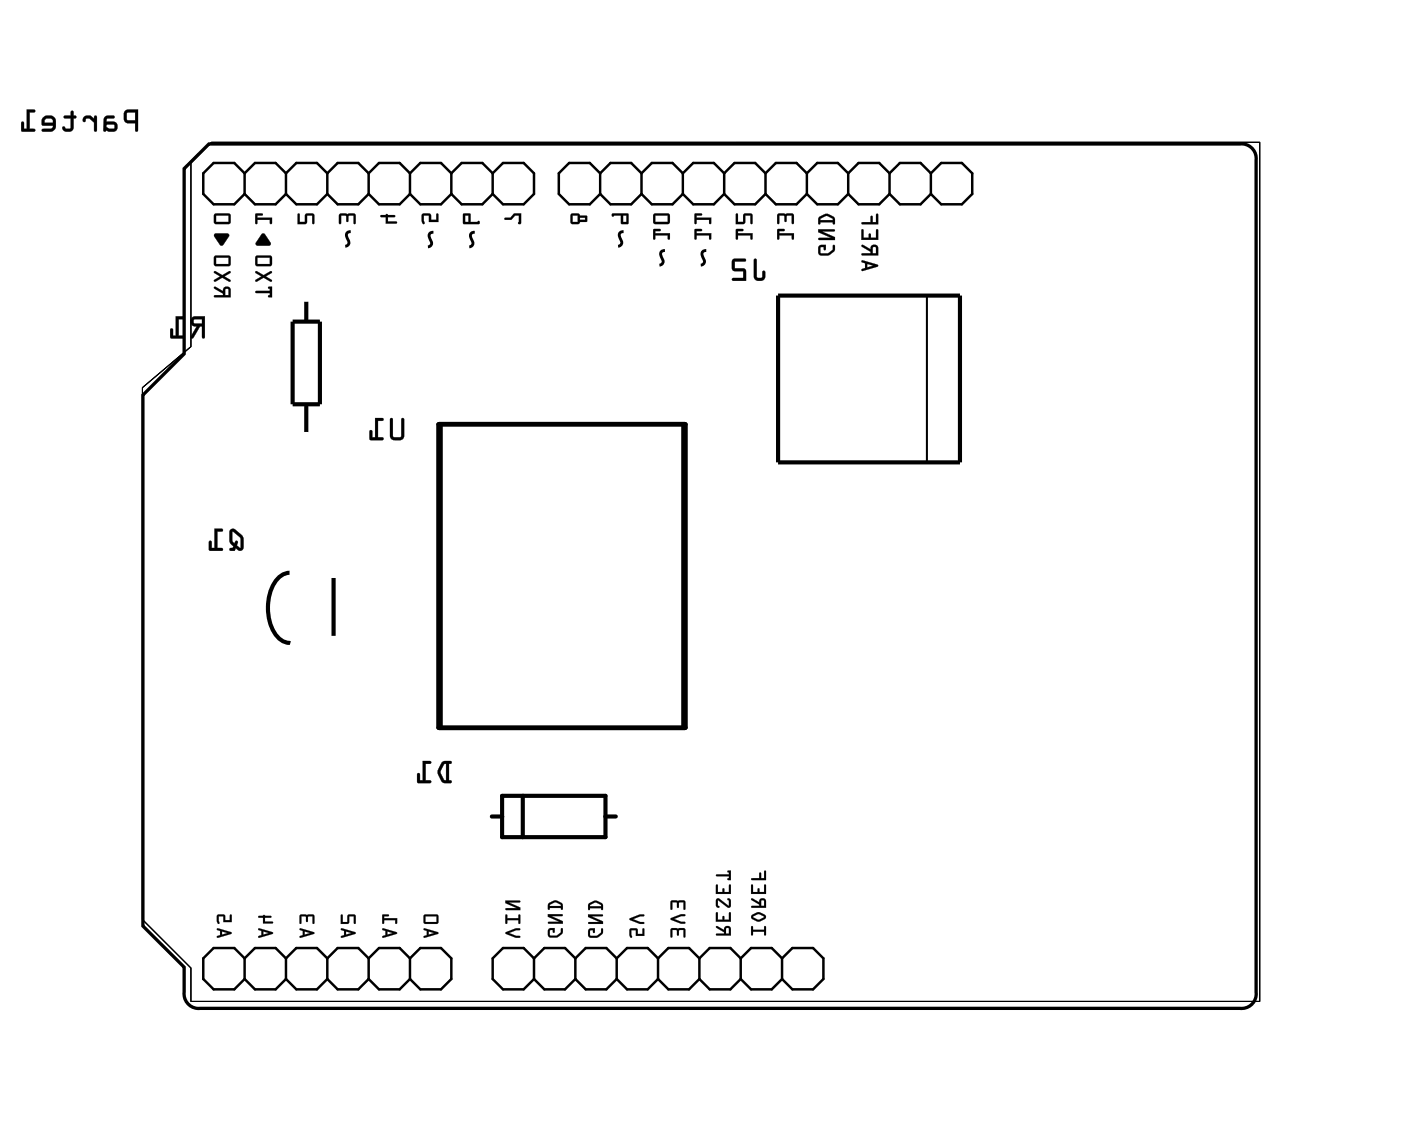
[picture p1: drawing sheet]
<svg xmlns="http://www.w3.org/2000/svg" width="86mm" height="70mm" viewBox="0 0 86 70" stroke-linecap="round" stroke-linejoin="round" font-family="sans-serif">
<path d="M11.7 10l1.3-1.3h64.4v52.9h-65.7v-2.1l-2.9-3v-32.7l2.9-2.5z" fill="none" stroke="#000" stroke-width=".06"/>
<path d="M11.3 10.4l1.5-1.5h63.4a.9 .9 0 0 1 1 .9v51.2a.9 .9 0 0 1-1 1h-63.9a.9 .9 0 0 1-1-1v-1.5l-2.5-2.6v-32.6l2.5-2.5z" fill="none" stroke="#000" stroke-width=".2"/>
<g fill="none" stroke="#000" stroke-width=".15">
<path d="M15 10.7v1.2M15 10.7l-.6-.7h-1.3l-.6 .7v1.2l.6 .7h1.3l.6-.7M15 11.9l.7 .7h1.2l.7-.7M15 10.7l.7-.7h1.2l.7 .7M17.6 10.7v1.2M17.6 11.9l.6 .7h1.3l.6-.7M17.6 10.7l.6-.7h1.3l.6 .7M20.1 10.7v1.2M20.1 11.9l.6 .7h1.3l.6-.7M20.1 10.7l.6-.7h1.3l.6 .7M22.6 10.7v1.2M22.6 11.9l.7 .7h1.3l.6-.7"/>
<path d="M22.6 10.7l.7-.7h1.3l.6 .7M25.2 10.7v1.2M25.2 11.9l.6 .7h1.3l.6-.7M25.2 10.7l.6-.7h1.3l.6 .7M27.7 10.7v1.2M27.7 11.9l.7 .7h1.2l.7-.7M27.7 10.7l.7-.7h1.2l.7 .7M30.3 10.7l.6-.7h1.3l.6 .7v1.2l-.6 .7h-1.3l-.6-.7M30.3 10.7v1.2M36.9 10.7l-.7-.7h-1.2l-.7 .7v1.2l.7 .7h1.2l.7-.7M36.9 11.9l.6 .7h1.3l.6-.7M36.9 10.7l.6-.7h1.3l.6 .7"/>
<path d="M36.9 10.7v1.2M39.4 11.9l.6 .7h1.3l.7-.7M39.4 10.7l.6-.7h1.3l.7 .7M39.4 10.7v1.2M42 11.9l.6 .7h1.3l.6-.7M42 10.7l.6-.7h1.3l.6 .7M42 10.7v1.2M44.5 11.9l.6 .7h1.3l.6-.7M44.5 10.7l.6-.7h1.3l.6 .7M44.5 10.7v1.2M47 11.9l.7 .7h1.2l.7-.7M47 10.7l.7-.7h1.2l.7 .7"/>
<path d="M47 10.7v1.2M49.6 11.9l.6 .7h1.3l.6-.7M49.6 10.7l.6-.7h1.3l.6 .7M49.6 10.7v1.2M52.1 11.9l.6 .7h1.3l.7-.7M52.1 10.7l.6-.7h1.3l.7 .7M52.1 10.7v1.2M54.7 11.9l.6 .7h1.3l.6-.7M54.7 10.7l.6-.7h1.3l.6 .7M54.7 10.7v1.2M57.2 10.7l.6-.7h1.3l.6 .7v1.2l-.6 .7h-1.3l-.6-.7M57.2 10.7v1.2"/>
<path d="M15 58.9l-.6-.6h-1.3l-.6 .6v1.3l.6 .6h1.3l.6-.6M15 58.9l.7-.6h1.2l.7 .6M15 58.9v1.3M17.6 58.9l.6-.6h1.3l.6 .6M17.6 58.9v1.3M20.1 58.9l.6-.6h1.3l.6 .6M20.1 58.9v1.3M22.6 58.9l.7-.6h1.3l.6 .6M22.6 58.9v1.3M25.2 58.9l.6-.6h1.3l.6 .6v1.3l-.6 .6h-1.3l-.6-.6M25.2 58.9v1.3M32.8 58.9l-.6-.6h-1.3l-.6 .6v1.3l.6 .6h1.3l.6-.6"/>
<path d="M32.8 58.9l.6-.6h1.3l.6 .6M32.8 58.9v1.3M35.3 58.9l.7-.6h1.3l.6 .6M35.3 58.9v1.3M37.9 58.9l.6-.6h1.3l.6 .6M37.9 58.9v1.3M40.4 58.9l.7-.6h1.2l.7 .6M40.4 58.9v1.3M43 58.9l.6-.6h1.3l.6 .6M43 58.9v1.3M45.5 58.9l.6-.6h1.3l.6 .6M45.5 58.9v1.3"/>
<path d="M48 58.9l.7-.6h1.3l.6 .6v1.3l-.6 .6h-1.3l-.7-.6M48 58.9v1.3M15 60.2l.7 .6h1.2l.7-.6M17.6 60.2l.6 .6h1.3l.6-.6M20.1 60.2l.6 .6h1.3l.6-.6M22.6 60.2l.7 .6h1.3l.6-.6M32.8 60.2l.6 .6h1.3l.6-.6M35.3 60.2l.7 .6h1.3l.6-.6M37.9 60.2l.6 .6h1.3l.6-.6M40.4 60.2l.7 .6h1.2l.7-.6M43 60.2l.6 .6h1.3l.6-.6M45.5 60.2l.6 .6h1.3l.6-.6"/>
</g>
<g fill="#000">
<path d="M13.2 14.4h.8l.1 .1-.5 .6-.4-.6zM15.7 13.1l.4 .1-.3 .1v.1h.9v.3h-.1v-.2h-.8v.2l-.1 .1zM16.1 14.4h.2l.3 .5v.2h-.9v-.2zM18.3 13.1l.1 .1v.4h.3l.1-.4 .4-.1 .1 .2v.4h-.1v-.4h-.3l-.1 .4-.5 .1zM20.9 13.2l.9-.1 .1 .2v.4h-.2v-.4h-.3l-.1 .3v-.3h-.3v.4l-.1 .1zM23.4 13.2h.4h.4v.1l-.4 .1v.2h.5l.1 .1h-.7v-.3l-.3-.1zM25.9 13.2l.5-.1 .1 .4h.3v-.3h.1v.4h-.5v-.3h-.4l.1 .4a.11 .11 0 0 1-.2 0 .11 .11 0 0 1 0-.1zM31 13.4h.4l.2-.3h.4v.6h-.2l.1-.4h-.3l-.2 .2h-.4z"/>
<path d="M7.7 6.8l-.1 .2v.4l.2 .2h.5v.4l.1 .1 .1-1.4zM7.8 6.9h.5v.5h-.5zM6.4 7.2v.8l.6 .1a.31 .31 0 0 0 .2-.3 .31 .31 0 0 0-.2-.3h-.5v-.1l.1-.1h.4v-.2zM6.6 7.7h.4v.2h-.3l-.2-.1zM5.2 7.2l-.1 .2a.1 .1 0 0 0 .1 .1 .1 .1 0 0 0 .1-.1l.2-.1 .3 .2v.5l.1 .1v-1h-.1v.2l-.3-.2zM3.9 7.1l.1 .2h.3v.5l-.2 .1-.2-.1h-.1a.35 .35 0 0 0 .4 .3 .35 .35 0 0 0 .3-.3v-.5l.2-.1-.2-.1v-.3l-.1 .1-.1 .2zM2.7 7.2l-.1 .2v.3l.7 .1-.2 .1h-.5v.2l.7-.1 .1-.2v-.5l-.3-.2h-.3zM2.8 7.3h.3l.2 .2h-.6zM1.6 6.7v1.2h-.1v-.4h-.1l-.1 .5 .8 .1v-.2h-.3v-1h.3l.1-.1z"/>
<path d="M7.7 6.8l-.1 .2v.4l.2 .2h.5v.4a.1 .1 0 0 0 .1 .1 .1 .1 0 0 0 .1-.1v-1.3h-.6zM7.7 6.8l.8-.1-.1 1.4-.1-.1v-.4l-.5-.1-.2-.1zM7.8 6.9h.5v.5h-.5zM7.8 6.9v.5h.5v-.5zM6.4 7.2l-.1 .8a.09 .09 0 0 0 .1 .1 .09 .09 0 0 0 .1-.1l.5 .1a.32 .32 0 0 0 .2-.3 .32 .32 0 0 0-.2-.3h-.5l.1-.2h.4a.1 .1 0 0 0 .1-.1 .1 .1 0 0 0-.1-.1zM6.5 7.2l.5-.1v.2h-.4l-.1 .1v.1h.5a.31 .31 0 0 1 .2 .3 .31 .31 0 0 1-.2 .3l-.6-.1zM6.6 7.7h.4v.2h-.3l-.2-.1zM6.6 7.7l-.1 .1 .2 .1h.3v-.3zM5.2 7.2l-.1 .2a.11 .11 0 0 0 .1 .1 .11 .11 0 0 0 .1-.2h.2l.3 .2v.5a.1 .1 0 0 0 .1 .1 .1 .1 0 0 0 .1-.1v-.8a.1 .1 0 0 0-.1-.1 .1 .1 0 0 0-.1 .1v.1l-.2-.2zM5.2 7.2l.4-.1 .2 .2v-.2h.1v1l-.1-.1v-.5l-.3-.2h-.2l-.2 .2zM3.9 7.1l.1 .2h.3v.5l-.2 .1-.2-.1h-.1a.21 .21 0 0 0 .1 .2 .21 .21 0 0 0 .2 .1h.3l.1-.2v-.6h.1a.1 .1 0 0 0 .1-.1 .1 .1 0 0 0-.1-.1h-.1v-.2a.1 .1 0 0 0-.1-.1 .1 .1 0 0 0-.1 .1v.2zM3.9 7.1h.5v-.2l.1-.1v.3l.2 .1-.2 .1v.5a.37 .37 0 0 1-.3 .3 .37 .37 0 0 1-.4-.2l.1-.1 .2 .1h.2l.1-.1v-.5h-.4zM2.6 7.2v.2v.3h.7l-.2 .2h-.4a.1 .1 0 0 0-.1 .1 .1 .1 0 0 0 .1 .1h.4l.2-.1 .1-.1v-.5l-.2-.3h-.4zM2.7 7.2l.1-.1h.3l.3 .2v.5l-.1 .2-.7 .1v-.2h.5l.2-.1v-.1h-.7v-.3zM2.8 7.3h.3l.2 .2h-.6zM2.8 7.3l-.1 .3h.6l-.1-.3zM1.6 6.7v1.2h-.1v-.3a.1 .1 0 0 0-.1-.1 .1 .1 0 0 0-.1 .1v.5h.8a.1 .1 0 0 0 .1-.1 .1 .1 0 0 0-.1-.1h-.3v-1h.3a.1 .1 0 0 0 .1-.1 .1 .1 0 0 0-.1-.1zM1.6 6.7l.6 .1-.1 .1h-.3v1h.3v.2l-.8-.1 .1-.5h.1v.4h.2z"/>
<path d="M13.2 17.6v.1l.5 .4h-.5v.2h1v-.5a.24 .24 0 0 0-.3-.2 .24 .24 0 0 0-.2 .3zM13.9 17.8h.1v.3h-.2zM13.2 16.7v.1l.3 .2-.3 .2v.1l.5-.2 .4 .2h.1l-.4-.3 .3-.2v-.1l-.4 .2zM13.2 15.7l-.1 .5 .1 .2h.8l.2-.1v-.5l-.1-.1zM13.3 15.8h.7v.4h-.7z"/>
<path d="M13.2 17.6v.2l.5 .3h-.5v.2h1v-.5a.24 .24 0 0 0-.3-.2 .24 .24 0 0 0-.2 .3zM13.2 17.6l.5 .3a.23 .23 0 0 1 .2-.3 .23 .23 0 0 1 .3 .2v.5h-1v-.1h.5v-.2l-.5-.3zM13.9 17.8h.1v.3h-.2zM13.9 17.8l-.1 .4h.2v-.4zM13.2 16.7v.1l.3 .2-.3 .2v.1l.5-.2 .4 .2h.1l-.4-.3 .3-.2v-.1l-.4 .2zM13.2 16.7l.5 .2 .4-.2v.1l-.3 .2 .4 .3h-.1l-.4-.2-.5 .2v-.1l.3-.2-.3-.2zM13.2 15.7l-.1 .5 .1 .2h.8l.2-.1v-.5l-.1-.1zM13.2 15.8l.9-.1 .1 .1v.5l-.2 .1-.8-.1-.1-.1zM13.3 15.8h.7v.4h-.7zM13.3 15.8v.4h.7v-.4z"/>
<path d="M13.2 13.2l-.1 .4 .1 .2h.8l.2-.1v-.4l-.1-.2zM13.3 13.3h.7v.3h-.7z"/>
<path d="M13.2 13.2l-.1 .4 .1 .2h.8l.2-.1v-.4l-.1-.2zM13.2 13.2l.9-.1 .1 .2v.4l-.2 .1h-.8l-.1-.2zM13.3 13.3h.7v.3h-.7zM13.3 13.2v.5h.7v-.5z"/>
<path d="M13.2 14.4v.1l.4 .6 .5-.6-.1-.2zM13.2 14.4h.8l.1 .1-.5 .6z"/>
<path d="M15.7 13.1v.7l.1-.1v-.2h.8v.2h.1v-.3h-.9v-.1h.3l.1-.1zM15.7 13.1l.4 .1h-.3v.2h.9v.3h-.1v-.2h-.8v.2l-.1 .1z"/>
<path d="M16.1 14.4l-.4 .5v.2h.9v-.2l-.3-.5zM16.1 14.4h.2l.3 .5v.2h-.9v-.2z"/>
<path d="M15.7 17.9v.1h.9l-.1 .2 .2 .1v-.7l-.2 .1 .1 .2zM15.7 16.7v.1l.4 .2-.4 .2v.1l.5-.2 .4 .2h.1l-.4-.3 .4-.2v-.1l-.5 .2zM15.7 15.7v.5l.1 .2h.8l.1-.1v-.5l-.1-.1zM15.8 15.8h.8v.4h-.8z"/>
<path d="M15.7 17.9v.1h.9l-.1 .2 .2 .1v-.7l-.2 .1 .1 .2zM15.7 17.9h.9v-.2h-.1l.2-.1v.7l-.2-.1h.1v-.2h-.9zM15.7 16.7v.1l.4 .2-.4 .2v.1l.5-.2 .4 .2h.1l-.4-.3 .4-.2v-.1l-.5 .2zM15.7 16.7l.5 .2 .5-.2v.1l-.4 .2 .4 .3h-.1l-.4-.2-.5 .2v-.1l.4-.2-.4-.2zM15.7 15.7v.5l.1 .2h.8l.1-.1v-.5l-.1-.1zM15.7 15.8l.9-.1 .1 .1v.5l-.1 .1-.8-.1-.1-.1zM15.8 15.8h.8v.4h-.8zM15.8 15.8v.4h.8v-.4z"/>
<path d="M18.3 13.1v.7l.5-.1 .1-.4h.3v.4h.1v-.4l-.1-.2-.4 .1-.1 .4h-.3v-.4zM18.3 13.1l.1 .1v.5h.3l.1-.5 .4-.1 .1 .2v.4h-.1v-.5h-.3l-.1 .5-.5 .1z"/>
<path d="M20.9 13.2v.6l.1-.1v-.4h.2l.1 .4 .1-.4h.3v.4h.2v-.4l-.1-.2zM20.9 13.2l.9-.1v.2v.4h-.1v-.5l-.3 .1-.1 .3v-.3l-.3-.1v.5l-.1 .1z"/>
<path d="M23.4 13.2v.2h.3v.4l.7-.1-.1-.1h-.5v-.2h.4v-.2h-.4v-.1zM23.4 13.2h.4h.4v.1h-.4v.3h.5l.1 .1h-.7v-.4h-.3z"/>
<path d="M25.9 13.2v.4l.1 .2 .1-.1-.1-.4h.4l-.1 .4h.6v-.6l-.1 .1v.3h-.3l-.1-.4zM25.9 13.2l.5-.1 .1 .4h.3v-.3h.1v.4h-.5v-.4h-.4l.1 .5a.11 .11 0 0 1-.2 0 .11 .11 0 0 1 0-.1z"/>
<path d="M28.5 13.1v.7l1-.1-.1-.1h-.5v-.5zM28.6 13.3h.2v.3h-.2z"/>
<path d="M28.5 13.1v.7l1-.1-.1-.1h-.1h-.4v-.5zM28.5 13.1h.4v.6l.5-.1 .1 .1-1 .1zM28.6 13.3h.2v.3h-.2zM28.6 13.2v.5h.2v-.5z"/>
<path d="M31 13.4v.1h.4l.2-.2h.3l-.1 .4h.2v-.6h-.4l-.2 .3zM31 13.4h.4l.2-.3h.4v.6h-.2l.1-.5h-.3l-.2 .3h-.4z"/>
<path d="M35.1 13.2l-.1 .4 .1 .2h.4l.1-.2h.5l-.1-.3h-.4l-.1-.2zM35.2 13.3h.3v.3h-.3zM35.6 13.4h.3v.1h-.3z"/>
<path d="M35.1 13.2l-.1 .4 .1 .2h.4l.1-.2h.5l-.1-.3h-.4l-.1-.2zM35.1 13.2l.4-.1 .1 .2h.4l.1 .3h-.5l-.1 .2h-.4v-.2zM35.2 13.3h.3v.3h-.3zM35.2 13.2v.5h.3v-.5zM35.6 13.4h.3v.1h-.3zM35.6 13.4v.1h.4v-.1z"/>
<path d="M37.6 13.1v.2h.5l.1 .5 .4-.1v-.6zM38.3 13.3h.2v.3h-.2z"/>
<path d="M37.6 13.1v.2h.5l.1 .5 .4-.1v-.6zM37.6 13.1h1v.6l-.4 .1v-.6l-.6 .1zM38.3 13.3h.2v.3h-.2zM38.3 13.2v.5h.2v-.5z"/>
<path d="M40.1 14.1l.1 .6h.1v-.2h.7v.2h.2v-.4h-.9v-.1h.3v-.1zM40.2 13.2l-.1 .4 .1 .2h.8l.1-.1 .1-.4-.1-.2zM40.3 13.3h.7v.3h-.7z"/>
<path d="M40.1 14.1l.1 .6h.1v-.2h.7v.2h.2v-.4h-.9v-.1h.3v-.1zM40.2 14.1h.4v.1h-.3v.1h.9l-.1 .4h-.1v-.2h-.7v.2h-.1zM40.2 13.2l-.1 .4 .1 .2h.8l.2-.1v-.4l-.1-.2zM40.2 13.2l.9-.1 .1 .2-.1 .4-.1 .1h-.8l-.1-.2zM40.3 13.3h.7v.3h-.7zM40.3 13.2v.4h.7v-.4z"/>
<path d="M42.7 14.1v.6h.1v-.2h.8v.2h.1v-.4h-.9v-.1h.3v-.1zM42.7 13.1v.7l.1-.1v-.2h.8v.2h.1v-.3h-.9v-.1l.3-.1z"/>
<path d="M42.7 14.1v.6h.1v-.2h.8v.2h.1v-.4h-.9v-.1h.3v-.1zM42.7 14.1h.4v.1h-.3v.1h.9v.4h-.1v-.2h-.8v.2h-.1zM42.7 13.1v.7l.1-.1v-.2h.8v.2h.1v-.3h-.9v-.1h.3v-.1zM42.7 13.1l.4 .1h-.3v.2h.9v.3h-.1v-.2h-.8v.2l-.1 .1z"/>
<path d="M45.2 14.1v.6h.1v-.2h.8v.2h.1v-.4h-.9v-.1h.3l.1-.1zM45.2 13.1v.7l.5-.1 .1-.4h.3v.4h.1v-.4v-.2l-.5 .1v.4h-.4v-.4z"/>
<path d="M45.2 14.1v.6h.1v-.2h.8v.2h.1v-.4h-.9v-.1h.3l.1-.1zM45.2 14.1h.5l-.1 .1h-.3v.1h.9v.4h-.1v-.2h-.8v.2zM45.2 13.1v.7l.6-.1v-.4h.3v.4h.1v-.4v-.2l-.5 .1v.4h-.4v-.4zM45.2 13.1l.1 .1v.4h.4v-.4l.5-.1v.2v.4h-.1v-.5h-.3l-.1 .5-.5 .1z"/>
<path d="M46.3 15.9v1.1a.36 .36 0 0 0 .4 .3 .36 .36 0 0 0 .3-.3v-.3l-.1-.1-.1 .1v.4l-.3-.1v-1zM45 16v.6l.1 .1h.6v.4h-.6l-.1 .1 .8 .1v-.8h-.7v-.4h.7v-.1z"/>
<path d="M46.3 15.9v1.1a.37 .37 0 0 0 .4 .3 .37 .37 0 0 0 .3-.3v-.3a.1 .1 0 0 0-.1-.1 .1 .1 0 0 0-.1 .1v.4h-.3v-1.1zM46.3 15.9l.2 .1v1l.3 .1 .1-.4h.1v.3a.35 .35 0 0 1-.3 .3 .35 .35 0 0 1-.4-.3zM45 15.9v.7l.7 .1v.4h-.6a.1 .1 0 0 0-.1 .1 .1 .1 0 0 0 .1 .1h.7v-.8h-.7v-.4h.7a.1 .1 0 0 0 0-.1 .1 .1 0 0 0 0-.1zM45 16h.8v.1h-.7v.4l.7 .1v.7l-.8-.1 .1-.1h.6v-.4h-.6l-.1-.1z"/>
<path d="M47.8 14.1v.6h.1v-.2h.7l.1 .2h.1v-.4h-.9v-.1h.3v-.1zM47.8 13.2v.6l.1-.1v-.4h.3l.1 .3 .1-.3h.2l.1 .4h.1v-.4l-.1-.2z"/>
<path d="M47.8 14.1v.6h.1v-.2h.7v.2h.2v-.4h-.9v-.1h.3v-.1zM47.8 14.1h.4v.1h-.3v.1h.9v.4h-.1v-.2h-.8v.2h-.1zM47.8 13.2v.6l.1-.1v-.4h.3l.1 .4 .1-.4h.2v.4h.2v-.4l-.1-.2zM47.8 13.2l.9-.1 .1 .2v.4h-.1v-.5l-.4 .1v.3l-.1-.3-.3-.1v.5l-.1 .1z"/>
<path d="M50.3 15.1v.4l.1 .2a.65 .65 0 0 0 .9-.6h-.1v.2l-.3 .3h-.4l-.1-.4h.2v.1l.1 .1v-.3zM50.3 14.1v.2l.8 .3h-.8v.2h1v-.2l-.8-.4h.7l.1-.1zM50.3 13.3v.4v.1l.1-.1h.8l.1 .1v-.4a.6 .6 0 0 0-.9-.1zM50.4 13.5l.4-.2 .3 .1 .1 .1h-.8z"/>
<path d="M50.3 15.1v.4l.1 .2h.5l.4-.3v-.3l-.1-.1v.3l-.3 .3h-.5v-.4h.2v.1l.1 .1v-.4zM50.3 15.1h.4v.3l-.1-.2h-.2v.3l.4 .1 .4-.2v-.3h.1l-.1 .4a.68 .68 0 0 1-.9 .1zM50.3 14.1v.2l.8 .3h-.8v.2h1v-.2l-.8-.4h.7l.1-.1zM50.3 14.1h1l-.1 .1h-.7l.8 .4v.2l-1-.1v-.1h.8l-.8-.3zM50.3 13.3v.2v.3l.1-.1h.8v.1h.1v-.4l-.4-.2-.2-.1zM50.3 13.3l.3-.1h.3l.4 .2v.4h-.1v-.1h-.8l-.1 .1zM50.4 13.5l.4-.2 .3 .1 .1 .1h-.8zM50.4 13.4v.1h.8l-.1-.1-.3-.1z"/>
<path d="M52.9 16l.1 .1 .1 .1v.3h-.1v.2l1-.3-.1-.1zM53.3 16.2l.4 .1-.4 .1zM52.9 15.1l.1 .1 .5 .3v.1h-.5v.1h1v-.5a.24 .24 0 0 0-.3-.2 .24 .24 0 0 0-.2 .3zM53.6 15.2h.2v.4h-.2zM52.9 14.1v.6h1.1l-.1-.6-.1 .1v.4h-.3l-.1-.2v.2h-.3v-.5zM52.9 13.7l.1 .1h1v-.6h-.2v.5h-.2v-.4l-.1 .4z"/>
<path d="M52.9 16v.1l.2 .1v.3l-.2 .1 .1 .1 1-.3-.1-.1zM52.9 16l1 .3v.1l-.9 .3-.1-.1 .3-.1v-.3l-.2-.1zM53.3 16.2l.3 .1-.3 .1zM53.3 16.2v.2l.4-.1zM52.9 15.1l.1 .1 .5 .3v.1h-.5v.1h1v-.5a.24 .24 0 0 0-.3-.2 .24 .24 0 0 0-.2 .3zM52.9 15.1l.6 .2a.23 .23 0 0 1 .2-.3 .23 .23 0 0 1 .2 .2l.1 .5h-1v-.1h.5v-.1l-.5-.3zM53.6 15.2h.2v.4h-.2zM53.6 15.2v.4h.2v-.4zM52.9 14.1v.7h1.1l-.1-.7-.1 .1v.4h-.3l-.1-.3v.3h-.3v-.5zM52.9 14.1h.1l.1 .5h.3v-.2l.1 .2h.3v-.4l.1-.1 .1 .6h-1.1zM52.9 13.7l.1 .1h1v-.6h-.2v.5h-.2v-.4h-.1v.4zM52.9 13.7h.6l.1-.4v.4h.2v-.5h.1l.1 .6h-1z"/>
<path d="M11.8 19.5a.32 .32 0 0 0-.1 .4 .32 .32 0 0 0 .4 .2l-.4 .7h.2l.4-.7h.1v.6l.1 .1 .1-1.4zM11.9 19.6h.5v.3h-.5zM10.8 19.4v1.2h-.2v-.4h-.1v.6h.8v-.2h-.3v-1h.3v-.1z"/>
<path d="M11.8 19.5a.32 .32 0 0 0-.1 .4 .32 .32 0 0 0 .4 .2l-.4 .6a.1 .1 0 0 0 .1 .1 .1 .1 0 0 0 .1 0l.4-.7h.1v.6a.1 .1 0 0 0 .1 .1 .1 .1 0 0 0 .1-.1v-1.3h-.6zM11.8 19.5l.8-.1-.1 1.4-.1-.1v-.6h-.1l-.4 .7h-.2l.4-.7a.31 .31 0 0 1-.4-.2 .31 .31 0 0 1 .1-.4zM11.9 19.7l.5-.1v.3h-.4zM11.9 19.6v.3h.5v-.3zM10.8 19.4v1.2h-.2v-.3a.1 .1 0 0 0-.1-.1 .1 .1 0 0 0-.1 .1l.1 .5h.7a.1 .1 0 0 0 .1-.1 .1 .1 0 0 0-.1-.1h-.2v-1h.2a.1 .1 0 0 0 .1-.1 .1 .1 0 0 0-.1-.1zM10.8 19.4l.5 .1v.1h-.3v1h.3v.2h-.8v-.6h.1v.4h.2z"/>
<path d="M14.2 32.6l-.1 .7 .2 .3-.2 .2 .3 .1 .1-.2 .3 .2 .1-.2a.91 .91 0 0 0-.6-1.2zM14.3 32.7l.5 .4v.6l-.3-.2 .1-.1a.11 .11 0 0 0-.1-.1 .11 .11 0 0 0-.1 .1l-.1-.2zM13.2 32.5v1.2h-.2v-.4l-.1-.1-.1 .6 .8 .1v-.2h-.2v-1h.2l.1-.1z"/>
<path d="M14.2 32.6l-.1 .7 .2 .3v.1h-.1a.1 .1 0 0 0-.1 .1 .1 .1 0 0 0 .1 .1h.2l.1-.2 .2 .2 .2-.1a.92 .92 0 0 0-.5-1.2l-.1-.1zM14.2 32.6l.2-.1 .4 .4a.97 .97 0 0 1 .1 .8l-.1 .2-.3-.2-.1 .2-.3-.1 .2-.2-.2-.3zM14.3 32.7l.5 .4-.1 .6-.2-.2 .1-.1a.11 .11 0 0 0-.1-.2 .11 .11 0 0 0-.1 .2l-.1-.2zM14.3 32.7v.5a.14 .14 0 0 0 .1 .2 .14 .14 0 0 0 .1-.1h.1l-.1 .2 .3 .2v-.6zM13.2 32.5v1.2h-.2v-.4a.1 .1 0 0 0-.1-.1 .1 .1 0 0 0-.1 .1l.1 .5 .7 .1a.1 .1 0 0 0 .1-.1 .1 .1 0 0 0-.1-.1h-.2v-1h.2a.1 .1 0 0 0 .1-.1 .1 .1 0 0 0-.1-.1zM13.2 32.5l.5 .1-.1 .1h-.3v1h.3v.1h-.8l.1-.5h.1v.4h.2z"/>
<path d="M24 25.7v1.2l.1 .1h.6l.1-.2v-1l-.1-.1v.1l-.1 1-.4 .1-.1-.1v-1zM23 25.7v1.2h-.1v-.4l-.1-.1-.1 .6 .8 .1v-.2h-.3v-1h.3l.1-.1z"/>
<path d="M24 25.7v1.1v.2l.2 .1 .5-.1 .1-.1v-1.1a.1 .1 0 0 0-.1-.1 .1 .1 0 0 0-.1 .1v1l-.4 .1-.1-.1v-1.1zM24 25.7l.1 .1v1l.1 .1 .5-.1v-1v-.1l.1 .1v1l-.1 .2h-.6l-.1-.1zM23 25.7v1.2h-.1v-.4a.1 .1 0 0 0-.1-.1 .1 .1 0 0 0-.1 .1v.5l.8 .1a.1 .1 0 0 0 .1-.1 .1 .1 0 0 0-.1-.1h-.3v-1h.3a.1 .1 0 0 0 .1-.1 .1 .1 0 0 0-.1-.1zM23 25.7l.6 .1-.1 .1h-.3v1h.3v.1h-.8l.1-.5h.1v.4h.2z"/>
<path d="M13.3 57.1v.1h.2v.3h-.2l.1 .1 .8-.2v-.1zM13.6 57.3l.4 .1-.4 .1zM13.4 56.2l-.1 .4a.1 .1 0 0 0 0 .1 .1 .1 0 0 0 .2 0l-.1-.4h.3v.4h.5v-.5h-.1v.4h-.3v-.4z"/>
<path d="M13.3 57.1v.1h.2v.3l-.2 .1 .1 .1 .8-.3v-.1zM13.3 57.1l.9 .3-.8 .3-.1-.1 .2-.1v-.3h-.1zM13.6 57.3l.4 .1-.4 .1zM13.6 57.3v.2l.4-.1zM13.4 56.2l-.1 .4 .1 .2 .1-.1-.1-.4h.3v.4h.5v-.5h-.1v.4h-.3v-.4zM13.4 56.3l.4-.1v.4h.3v-.3h.1v.4h-.5v-.4h-.3l.1 .4a.1 .1 0 0 1-.2 0 .1 .1 0 0 1 0-.1z"/>
<path d="M15.9 57.1v.1h.2v.3h-.2v.1l.9-.2-.1-.1zM16.2 57.3l.3 .1-.3 .1zM15.9 56.3v.1h.3v.4l.6-.1h-.1h-.4v-.3h.3v-.1l-.4-.1z"/>
<path d="M15.9 57.1v.1h.2v.3l-.2 .1v.1l.9-.3-.1-.1zM15.9 57.1l.9 .3-.9 .3v-.1l.2-.1v-.3h-.2zM16.2 57.3l.3 .1-.3 .1zM16.2 57.3v.2l.3-.1zM15.9 56.3v.1h.3v.4l.6-.1-.1-.1-.4 .1v-.3h.3v-.1l-.4-.1zM15.9 56.3l.3-.1 .4 .1v.1h-.3v.3h.4h.1l-.6 .1v-.4h-.3z"/>
<path d="M18.4 57.1v.1h.2v.3h-.2v.1l.9-.2v-.1zM18.7 57.3l.3 .1-.3 .1zM18.4 56.2v.6l.1-.1v-.4h.3l.1 .4v-.4h.3v.5h.1l-.1-.6z"/>
<path d="M18.4 57.1v.1h.2v.3l-.2 .1v.1l.9-.3v-.1zM18.4 57.1l.9 .3-.8 .3-.1-.1 .2-.1v-.3h-.2zM18.7 57.3l.3 .1-.3 .1zM18.7 57.3v.2l.4-.1zM18.4 56.2v.6l.1-.1v-.4l.3 .1 .1 .3v-.3l.3-.1v.5h.1v-.5l-.1-.1zM18.4 56.3l.8-.1 .1 .6h-.1v-.5h-.3v.4l-.1-.4h-.3v.4l-.1 .1z"/>
<path d="M21 57.1v.1h.1v.3h-.1v.1l.9-.2-.1-.1zM21.3 57.3l.3 .1-.3 .1zM21 56.2l-.1 .6h.5l.1-.5h.2v.5h.2l-.1-.6h-.4l-.1 .5h-.2v-.5z"/>
<path d="M21 57.1v.1h.1v.3l-.2 .1 .1 .1 .9-.3-.1-.1zM21 57.1l.9 .3-.9 .3v-.1l.1-.1v-.3h-.1zM21.3 57.3l.3 .1-.3 .1zM21.3 57.3v.2l.3-.1zM21 56.2l-.1 .6h.5l.1-.5h.2v.5h.2v-.5l-.1-.1h-.4l-.1 .5h-.2v-.5zM21 56.2v.1l.1 .4h.2l.1-.4 .4-.1v.6h-.1v-.5h-.2l-.1 .5h-.5z"/>
<path d="M23.5 57.1v.1h.2v.3h-.2v.1l.9-.2v-.1zM23.8 57.3l.3 .1-.3 .1zM23.5 56.2v.6h.1v-.2h.7v.2h.1v-.4h-.8v-.1h.3v-.1z"/>
<path d="M23.5 57.1v.1h.2v.3l-.2 .1v.1l.9-.3v-.1zM23.5 57.1l.9 .3-.9 .3v-.1l.2-.1v-.3h-.2zM23.8 57.3l.3 .1-.3 .1zM23.8 57.3v.2l.3-.1zM23.5 56.2v.6h.1v-.2h.7v.2h.1v-.4h-.8v-.1h.3v-.1zM23.5 56.2l.4 .1h-.3v.2l.8-.1v.4h-.1v-.2h-.7l-.1 .2z"/>
<path d="M26 57.1v.1h.2v.3h-.2l.1 .1 .8-.2v-.1zM26.3 57.3l.4 .1-.4 .1zM26.1 56.2l-.1 .5 .1 .1h.7l.1-.1v-.5zM26.1 56.3h.7v.4h-.7z"/>
<path d="M26 57.1v.1h.2v.3l-.2 .1 .1 .1 .8-.3v-.1zM26 57.1l.9 .3-.8 .3-.1-.1 .2-.1v-.3h-.1zM26.3 57.3l.4 .1-.4 .1zM26.3 57.3v.2l.4-.1zM26.1 56.2l-.1 .5 .1 .1h.7l.1-.1v-.4v-.1zM26.1 56.3l.8-.1v.5l-.1 .1h-.7l-.1-.1zM26.1 56.3h.7v.4h-.7zM26.1 56.3v.4h.7v-.4z"/>
<path d="M27.1 46.9a.81 .81 0 0 0 0 1.2h.6h.1l-.2-.1v-1l.1-.1 .1-.1h-.5zM27.3 47h.1v1l-.1-.1-.2-.4zM26 46.8v1.2h-.2v-.4l-.1-.1-.1 .6h.8v-.1h-.3v-1h.3l.1-.2z"/>
<path d="M27.1 46.9l-.2 .5v.2l.3 .5 .5 .1a.1 .1 0 0 0 .1-.1 .1 .1 0 0 0-.1-.1h-.1v-1h.1a.1 .1 0 0 0 .1-.1 .1 .1 0 0 0-.1-.1zM27.2 46.9l.1-.1h.4v.1h-.1v1.1h.1v.1h-.5l-.3-.5v-.3zM27.3 47h.1v1l-.1-.1-.2-.4zM27.3 47l-.2 .5 .2 .4 .1 .1v-1.1zM26 46.8v1.2h-.2v-.4a.1 .1 0 0 0-.1-.1 .1 .1 0 0 0-.1 .1v.5l.8 .1a.1 .1 0 0 0 .1-.1 .1 .1 0 0 0-.1-.1h-.3v-1h.3a.1 .1 0 0 0 .1-.1 .1 .1 0 0 0-.1-.1zM26 46.8h.5l-.1 .1h-.3v1.1h.3v.1h-.8l.1-.6 .1 .1v.4h.2z"/>
<path d="M31.1 57.3v.1l.6 .3 .3-.1-.1-.1-.6-.1 .6-.2v-.1h-.2zM31.1 56.2v.6h.1v-.2h.6l.1 .2h.1l-.1-.6-.1 .2h-.6v-.2zM31 55.4v.1l.8 .3h-.7v.1h.9v-.1l-.7-.3h.6v-.1z"/>
<path d="M31.1 57.3v.1l.6 .3 .3-.1-.1-.1-.6-.1 .6-.2v-.1h-.2zM31.1 57.3l.6-.2h.2v.1l-.6 .2 .7 .2-.3 .1-.6-.3zM31.1 56.2v.6h.1v-.2h.6v.2h.2l-.1-.6h-.1v.2h-.6v-.2zM31.1 56.2l.1 .1v.2h.7v-.3l.1 .6h-.1v-.2h-.7l-.1 .2zM31 55.4v.1l.8 .3h-.7v.1l.9 .1v-.2l-.7-.3h.6v-.1zM31 55.4h.9v.1h-.7l.8 .3v.1h-.9v-.1h.7l-.8-.3z"/>
<path d="M33.7 57.1v.4l.1 .1a.58 .58 0 0 0 .8-.5h-.1v.2l-.3 .2h-.4v-.3h.2v.1l.1-.2zM33.7 56.2v.2l.7 .3h-.7v.1h.9v-.2l-.7-.3h.6v-.1zM33.7 55.5v.4l.1-.1h.7v.1l.1-.3a.54 .54 0 0 0-.8-.1zM33.8 55.6l.3-.1 .4 .2h-.7z"/>
<path d="M33.7 57.1v.4l.1 .1h.4l.4-.2-.1-.4v.3l-.3 .2h-.4v-.3h.2v.1l.1-.3zM33.7 57.1h.4l-.1 .2v-.1h-.2v.3h.4l.3-.2v-.2v.3a.61 .61 0 0 1-.8 .1zM33.7 56.2v.2l.7 .3h-.7v.1h.9v-.2l-.7-.3h.6v-.1zM33.7 56.2h.8v.1h-.7l.8 .3v.2h-.9v-.1h.7l-.7-.3zM33.7 55.5v.4l.1-.1h.7v.1h.1v-.3l-.4-.2-.1-.1zM33.7 55.5l.3-.1h.2l.3 .2 .1 .3h-.1v-.1h-.7l-.1 .1zM33.8 55.6l.3-.1 .4 .2h-.7zM33.8 55.6v.1h.7l-.1-.1-.2-.1z"/>
<path d="M36.2 57.1l-.1 .4 .1 .1a.58 .58 0 0 0 .8-.5h-.1v.2l-.2 .2h-.4v-.3h.1l.1 .2v-.3zM36.1 56.2v.2l.7 .3h-.6v.1h.8v-.2l-.7-.3h.7v-.1zM36.2 55.5v.4v-.1h.7l.1 .1v-.3a.54 .54 0 0 0-.8-.1zM36.3 55.6l.3-.1 .3 .2h-.7z"/>
<path d="M36.2 57.1l-.1 .4 .1 .1h.5l.3-.2v-.3l-.1 .2-.2 .2h-.4v-.3h.1v.1l.1 .1 .1-.3zM36.2 57.1h.3v.2l-.1-.1h-.1l-.1 .3h.4l.3-.2 .1-.2v.3a.61 .61 0 0 1-.9 .1zM36.1 56.2v.2l.7 .3h-.6v.1h.9v-.2l-.8-.3h.7v-.1zM36.1 56.2h.9v.1h-.7l.7 .3v.2h-.8v-.1h.7l-.8-.3zM36.2 55.5v.4v-.1h.7v.1h.2l-.1-.3-.3-.2h-.2zM36.2 55.5l.3-.1h.2l.3 .2v.3l-.1-.1h-.7v.1zM36.3 55.6l.3-.1 .3 .2h-.7zM36.3 55.6l-.1 .1h.7v-.1l-.3-.1z"/>
<path d="M38.7 57.1v.4a.1 .1 0 0 0 0 .1 .1 .1 0 0 0 .1 0v-.4h.3v.3h.5v-.4h-.1v.3h-.3l-.1-.3zM38.7 56.5v.1l.6 .2h.3v-.1l-.7-.2 .7-.2v-.1h-.3z"/>
<path d="M38.7 57.1v.4v.1h.1v-.4h.3v.3h.5v-.4h-.1v.3h-.3l-.1-.3zM38.7 57.1h.4l.1 .3h.3v-.3h.1v.4h-.5v-.3h-.3v.4a.1 .1 0 0 1-.1 0 .1 .1 0 0 1 0-.1zM38.7 56.5v.1l.6 .2h.3v-.1l-.7-.2 .7-.2v-.1h-.3zM38.7 56.4l.6-.2h.2v.1l-.6 .2 .7 .3h-.3l-.6-.2z"/>
<path d="M41.2 57.1v.5h.1v-.4h.3l.1 .3v-.3h.3v.4h.1l-.1-.5zM41.2 56.5l.6 .3 .3-.1-.7-.2 .7-.2v-.1h-.3zM41.2 55.4v.5h.1v-.4h.3l.1 .3v-.3h.3v.4h.1l-.1-.5z"/>
<path d="M41.2 57.1v.5h.1v-.4h.3l.1 .3v-.3h.3v.4h.1v-.4l-.1-.1zM41.2 57.1h.8l.1 .5h-.1v-.4h-.3v.3l-.1-.3h-.3v.4h-.1zM41.2 56.5v.1l.6 .2h.3v-.1l-.7-.2 .7-.2v-.1h-.3zM41.2 56.4l.6-.2h.3v.1l-.7 .2 .7 .2-.3 .1-.6-.3zM41.2 55.4v.5h.1v-.4h.3l.1 .3v-.3h.3v.4h.1v-.4l-.1-.1zM41.2 55.4h.8l.1 .5h-.1v-.4h-.3v.3l-.1-.3h-.3v.4h-.1z"/>
<path d="M44 56.9v.1l.5 .3v.1h-.5v.1h.9v-.4a.21 .21 0 0 0-.2-.2 .21 .21 0 0 0-.2 .3zM44.6 57.1h.2v.3h-.2zM44 56.1v.6h.9v-.6h-.1v.4h-.3l-.1-.2v.2h-.3v-.4zM44 55.3v.3l.1 .2 .1-.1h-.1v-.4l.6 .5 .2-.1v-.3l-.1-.2-.1 .1 .1 .1v.3l-.6-.5zM44 54.4v.6h.9v-.6h-.1v.4h-.3l-.1-.2v.2h-.3v-.4zM44 53.8v.1h.8l-.1 .2h.2v-.6l-.2 .1 .1 .2z"/>
<path d="M44 56.9v.1l.5 .3v.1h-.5v.1h.9v-.4a.22 .22 0 0 0-.2-.2 .22 .22 0 0 0-.2 .3zM44 56.9l.5 .3a.21 .21 0 0 1 .2-.3 .21 .21 0 0 1 .2 .2v.4h-.9v-.1h.5v-.1l-.5-.3zM44.6 57.1h.2v.3h-.2zM44.6 57.1v.3h.2v-.3zM44 56.1v.6h.9v-.6h-.1v.4h-.3l-.1-.2v.2h-.3v-.4zM44 56.1h.1v.4h.3v-.2l.1 .2h.3v-.4h.1v.6h-.9zM44 55.3v.3l.1 .2 .1-.1h-.1v-.4l.6 .5 .2-.1v-.3l-.1-.2-.1 .1 .1 .1v.3l-.6-.5zM44 55.3l.2-.1 .6 .5v-.3l-.1-.1 .1-.1 .1 .2v.3l-.2 .1-.6-.5v.3l.1 .1-.1 .1-.1-.2zM44 54.4v.6h.9v-.6h-.1v.4h-.3l-.1-.2v.2h-.3v-.4zM44 54.4h.1v.4h.3v-.2l.1 .2h.3v-.4h.1v.6h-.9zM44 53.8v.1h.8l-.1 .2h.2v-.6l-.2 .1 .1 .2zM44 53.8h.8l-.1-.2 .2-.1v.6h-.2l.1-.2h-.8z"/>
<path d="M46.2 56.9v.6h.1v-.2h.6v.2h.2l-.1-.6-.1 .1v.2h-.6v-.2zM46.2 56.3v.2l.3 .2 .6-.3-.1-.1-.3-.2zM46.3 56.3l.3-.1 .3 .2-.3 .1zM46.2 55.2v.1l.4 .3v.1h-.4v.1h.9v-.4a.21 .21 0 0 0-.3-.2 .21 .21 0 0 0-.2 .3zM46.8 55.4h.1v.3h-.1zM46.2 54.4l-.1 .6h1l-.1-.6h-.1v.4h-.2l-.1-.2-.1 .2h-.2v-.4zM46.2 54v.1h.9v-.5h-.2v.4h-.1l-.1-.4-.1 .4z"/>
<path d="M46.2 56.9v.6h.1v-.2h.6v.2h.2l-.1-.6-.1 .1v.2h-.6v-.2zM46.2 56.9l.1 .1v.2h.7v-.3l.1 .6h-.1v-.2h-.7l-.1 .2zM46.2 56.2v.3l.3 .2 .2-.1 .4-.2-.1-.2-.3-.1zM46.2 56.3l.5-.2 .3 .1 .1 .2-.4 .2h-.2l-.3-.1zM46.3 56.3l.3-.1 .3 .2-.3 .1zM46.3 56.3l.3 .2 .4-.1-.4-.2zM46.2 55.2v.1l.4 .3v.1h-.4v.1h.9v-.4a.22 .22 0 0 0-.3-.2 .22 .22 0 0 0-.2 .3zM46.2 55.2l.5 .3a.21 .21 0 0 1 .1-.3 .21 .21 0 0 1 .3 .2v.4h-.9v-.1h.5v-.1l-.5-.3zM46.8 55.4h.1v.3h-.1zM46.8 55.4v.3h.2l-.1-.3zM46.2 54.4l-.1 .6h1l-.1-.6h-.1v.4h-.2l-.1-.2-.1 .2h-.2v-.4zM46.2 54.4h.1v.4h.3v-.2l.1 .2h.3v-.4l.1 .6h-1zM46.2 54v.1h.9v-.5h-.2v.4h-.1l-.1-.4-.1 .4zM46.2 54h.5v-.4l.1 .4h.2v-.4h.1v.5h-.9z"/>
</g>
<path d="M21.5 14.2l-.2 .1v.1l.1 .5v.2h-.2M26.6 14.3h-.2v.2l.1 .4-.1 .2-.1 .1M29.2 14.3h-.2l-.1 .2 .2 .4-.1 .2-.2 .1M38.3 14.2l-.2 .1-.1 .1 .2 .5-.1 .2h-.1M40.9 15.4l-.3 .1v.1l.1 .5v.1l-.2 .1M43.4 15.4l-.2 .1-.1 .1 .2 .5-.1 .1-.1 .1" fill="none" stroke="#000" stroke-width=".18"/>
<path d="M18 19.8h1.7v5.1h-1.7zM18.8 18.4v1.4M47.8 18.2h11.2v10.2h-11.2zM17.8 35.2a1.38 1.38 0 0 0-1.2 1.1 2.99 2.99 0 0 0 .5 2.9l.3 .2 .4 .1M18.8 24.9v1.8M20.5 35.5v3.6M30.2 50.2h.7M30.9 48.9h6.3v2.6h-6.3zM32.1 48.9v2.6M37.2 50.2h.6" fill="none" stroke="#000" stroke-width=".25"/>
<path d="M27 26.1h15.1v18.6h-15.1z" fill="none" stroke="#000" stroke-width=".35"/>
<path d="M56.9 18.2v10.2" fill="none" stroke="#000" stroke-width=".13"/>
<circle cx="23.9" cy="59.5" r=".66" fill="#fff"/>
<circle cx="23.9" cy="59.5" r=".66" fill="none" stroke="#fff" stroke-width=".61" stroke-linecap="butt"/>
<circle cx="21.4" cy="59.5" r=".66" fill="#fff"/>
<circle cx="21.4" cy="59.5" r=".66" fill="none" stroke="#fff" stroke-width=".61" stroke-linecap="butt"/>
<circle cx="18.8" cy="59.5" r=".66" fill="#fff"/>
<circle cx="18.8" cy="59.5" r=".66" fill="none" stroke="#fff" stroke-width=".61" stroke-linecap="butt"/>
<circle cx="16.3" cy="59.5" r=".66" fill="#fff"/>
<circle cx="16.3" cy="59.5" r=".66" fill="none" stroke="#fff" stroke-width=".61" stroke-linecap="butt"/>
<circle cx="13.8" cy="59.5" r=".66" fill="#fff"/>
<circle cx="13.8" cy="59.5" r=".66" fill="none" stroke="#fff" stroke-width=".61" stroke-linecap="butt"/>
<circle cx="35.6" cy="11.3" r=".66" fill="#fff"/>
<circle cx="35.6" cy="11.3" r=".66" fill="none" stroke="#fff" stroke-width=".61" stroke-linecap="butt"/>
<circle cx="38.1" cy="11.3" r=".66" fill="#fff"/>
<circle cx="38.1" cy="11.3" r=".66" fill="none" stroke="#fff" stroke-width=".61" stroke-linecap="butt"/>
<circle cx="40.7" cy="11.3" r=".66" fill="#fff"/>
<circle cx="40.7" cy="11.3" r=".66" fill="none" stroke="#fff" stroke-width=".61" stroke-linecap="butt"/>
<circle cx="43.2" cy="11.3" r=".66" fill="#fff"/>
<circle cx="43.2" cy="11.3" r=".66" fill="none" stroke="#fff" stroke-width=".61" stroke-linecap="butt"/>
<circle cx="45.8" cy="11.3" r=".66" fill="#fff"/>
<circle cx="45.8" cy="11.3" r=".66" fill="none" stroke="#fff" stroke-width=".61" stroke-linecap="butt"/>
<circle cx="48.3" cy="11.3" r=".66" fill="#fff"/>
<circle cx="48.3" cy="11.3" r=".66" fill="none" stroke="#fff" stroke-width=".61" stroke-linecap="butt"/>
<circle cx="50.8" cy="11.3" r=".66" fill="#fff"/>
<circle cx="50.8" cy="11.3" r=".66" fill="none" stroke="#fff" stroke-width=".61" stroke-linecap="butt"/>
<circle cx="53.4" cy="11.3" r=".66" fill="#fff"/>
<circle cx="53.4" cy="11.3" r=".66" fill="none" stroke="#fff" stroke-width=".61" stroke-linecap="butt"/>
<circle cx="55.9" cy="11.3" r=".66" fill="#fff"/>
<circle cx="55.9" cy="11.3" r=".66" fill="none" stroke="#fff" stroke-width=".61" stroke-linecap="butt"/>
<circle cx="58.5" cy="11.3" r=".66" fill="#fff"/>
<circle cx="58.5" cy="11.3" r=".66" fill="none" stroke="#fff" stroke-width=".61" stroke-linecap="butt"/>
<circle cx="13.8" cy="11.3" r=".66" fill="#fff"/>
<circle cx="13.8" cy="11.3" r=".66" fill="none" stroke="#fff" stroke-width=".61" stroke-linecap="butt"/>
<circle cx="16.3" cy="11.3" r=".66" fill="#fff"/>
<circle cx="16.3" cy="11.3" r=".66" fill="none" stroke="#fff" stroke-width=".61" stroke-linecap="butt"/>
<circle cx="18.8" cy="11.3" r=".66" fill="#fff"/>
<circle cx="18.8" cy="11.3" r=".66" fill="none" stroke="#fff" stroke-width=".61" stroke-linecap="butt"/>
<circle cx="21.4" cy="11.3" r=".66" fill="#fff"/>
<circle cx="21.4" cy="11.3" r=".66" fill="none" stroke="#fff" stroke-width=".61" stroke-linecap="butt"/>
<circle cx="23.9" cy="11.3" r=".66" fill="#fff"/>
<circle cx="23.9" cy="11.3" r=".66" fill="none" stroke="#fff" stroke-width=".61" stroke-linecap="butt"/>
<circle cx="26.5" cy="11.3" r=".66" fill="#fff"/>
<circle cx="26.5" cy="11.3" r=".66" fill="none" stroke="#fff" stroke-width=".61" stroke-linecap="butt"/>
<circle cx="29" cy="11.3" r=".66" fill="#fff"/>
<circle cx="29" cy="11.3" r=".66" fill="none" stroke="#fff" stroke-width=".61" stroke-linecap="butt"/>
<circle cx="31.5" cy="11.3" r=".66" fill="#fff"/>
<circle cx="31.5" cy="11.3" r=".66" fill="none" stroke="#fff" stroke-width=".61" stroke-linecap="butt"/>
<circle cx="46.8" cy="59.5" r=".66" fill="#fff"/>
<circle cx="46.8" cy="59.5" r=".66" fill="none" stroke="#fff" stroke-width=".61" stroke-linecap="butt"/>
<circle cx="49.3" cy="59.5" r=".66" fill="#fff"/>
<circle cx="49.3" cy="59.5" r=".66" fill="none" stroke="#fff" stroke-width=".61" stroke-linecap="butt"/>
<circle cx="44.2" cy="59.5" r=".66" fill="#fff"/>
<circle cx="44.2" cy="59.5" r=".66" fill="none" stroke="#fff" stroke-width=".61" stroke-linecap="butt"/>
<circle cx="41.7" cy="59.5" r=".66" fill="#fff"/>
<circle cx="41.7" cy="59.5" r=".66" fill="none" stroke="#fff" stroke-width=".61" stroke-linecap="butt"/>
<circle cx="39.2" cy="59.5" r=".66" fill="#fff"/>
<circle cx="39.2" cy="59.5" r=".66" fill="none" stroke="#fff" stroke-width=".61" stroke-linecap="butt"/>
<circle cx="36.6" cy="59.5" r=".66" fill="#fff"/>
<circle cx="36.6" cy="59.5" r=".66" fill="none" stroke="#fff" stroke-width=".61" stroke-linecap="butt"/>
<circle cx="34.1" cy="59.5" r=".66" fill="#fff"/>
<circle cx="34.1" cy="59.5" r=".66" fill="none" stroke="#fff" stroke-width=".61" stroke-linecap="butt"/>
<circle cx="31.5" cy="59.5" r=".66" fill="#fff"/>
<circle cx="31.5" cy="59.5" r=".66" fill="none" stroke="#fff" stroke-width=".61" stroke-linecap="butt"/>
<circle cx="26.5" cy="59.5" r=".66" fill="#fff"/>
<circle cx="26.5" cy="59.5" r=".66" fill="none" stroke="#fff" stroke-width=".61" stroke-linecap="butt"/>
<circle cx="18.8" cy="27.6" r=".7" fill="#fff"/>
<circle cx="18.8" cy="27.6" r=".7" fill="none" stroke="#fff" stroke-width=".76" stroke-linecap="butt"/>
<circle cx="18.8" cy="17.5" r=".7" fill="#fff"/>
<circle cx="18.8" cy="17.5" r=".7" fill="none" stroke="#fff" stroke-width=".76" stroke-linecap="butt"/>
<path d="M18.2 34.1h1.4v1.4h-1.4z" fill="#fff"/>
<path d="M18.2 34.1h1.4v1.4h-1.4z" fill="none" stroke="#fff" stroke-width=".76" stroke-linecap="butt"/>
<circle cx="18.9" cy="39.8" r=".7" fill="#fff"/>
<circle cx="18.9" cy="39.8" r=".7" fill="none" stroke="#fff" stroke-width=".76" stroke-linecap="butt"/>
<circle cx="18.9" cy="37.3" r=".7" fill="#fff"/>
<circle cx="18.9" cy="37.3" r=".7" fill="none" stroke="#fff" stroke-width=".76" stroke-linecap="butt"/>
<circle cx="18.9" cy="34.8" r=".7" fill="#fff"/>
<circle cx="18.9" cy="34.8" r=".7" fill="none" stroke="#fff" stroke-width=".76" stroke-linecap="butt"/>
<circle cx="39.1" cy="50.2" r=".75" fill="#fff"/>
<circle cx="39.1" cy="50.2" r=".75" fill="none" stroke="#fff" stroke-width=".74" stroke-linecap="butt"/>
<circle cx="28.9" cy="50.2" r=".75" fill="#fff"/>
<circle cx="28.9" cy="50.2" r=".75" fill="none" stroke="#fff" stroke-width=".74" stroke-linecap="butt"/>
<circle cx="39.1" cy="50.2" r=".75" fill="#fff"/>
<circle cx="39.1" cy="50.2" r=".75" fill="none" stroke="#fff" stroke-width=".74" stroke-linecap="butt"/>
<circle cx="28.9" cy="50.2" r=".75" fill="#fff"/>
<circle cx="28.9" cy="50.2" r=".75" fill="none" stroke="#fff" stroke-width=".74" stroke-linecap="butt"/>
<path d="M51.6 25h1.5v1.6h-1.5z" fill="#fff"/>
<path d="M51.6 25h1.5v1.6h-1.5z" fill="none" stroke="#fff" stroke-width=".76" stroke-linecap="butt"/>
<circle cx="52.4" cy="25.8" r=".75" fill="#fff"/>
<circle cx="52.4" cy="25.8" r=".75" fill="none" stroke="#fff" stroke-width=".76" stroke-linecap="butt"/>
<circle cx="52.4" cy="20.8" r=".75" fill="#fff"/>
<circle cx="52.4" cy="20.8" r=".75" fill="none" stroke="#fff" stroke-width=".76" stroke-linecap="butt"/>
<path d="M53.6 44.3h1.2v1.2h-1.2z" fill="#fff"/>
<path d="M53.6 44.3h1.2v1.2h-1.2z" fill="none" stroke="#fff" stroke-width=".76" stroke-linecap="butt"/>
<circle cx="54.2" cy="44.9" r=".6" fill="#fff"/>
<circle cx="54.2" cy="44.9" r=".6" fill="none" stroke="#fff" stroke-width=".76" stroke-linecap="butt"/>
<circle cx="54.2" cy="39.9" r=".6" fill="#fff"/>
<circle cx="54.2" cy="39.9" r=".6" fill="none" stroke="#fff" stroke-width=".76" stroke-linecap="butt"/>
<path d="M53.6 44.3h1.2v1.2h-1.2z" fill="#fff"/>
<path d="M53.6 44.3h1.2v1.2h-1.2z" fill="none" stroke="#fff" stroke-width=".76" stroke-linecap="butt"/>
<circle cx="54.2" cy="44.9" r=".6" fill="#fff"/>
<circle cx="54.2" cy="44.9" r=".6" fill="none" stroke="#fff" stroke-width=".76" stroke-linecap="butt"/>
<circle cx="54.2" cy="39.9" r=".6" fill="#fff"/>
<circle cx="54.2" cy="39.9" r=".6" fill="none" stroke="#fff" stroke-width=".76" stroke-linecap="butt"/>
</svg>
